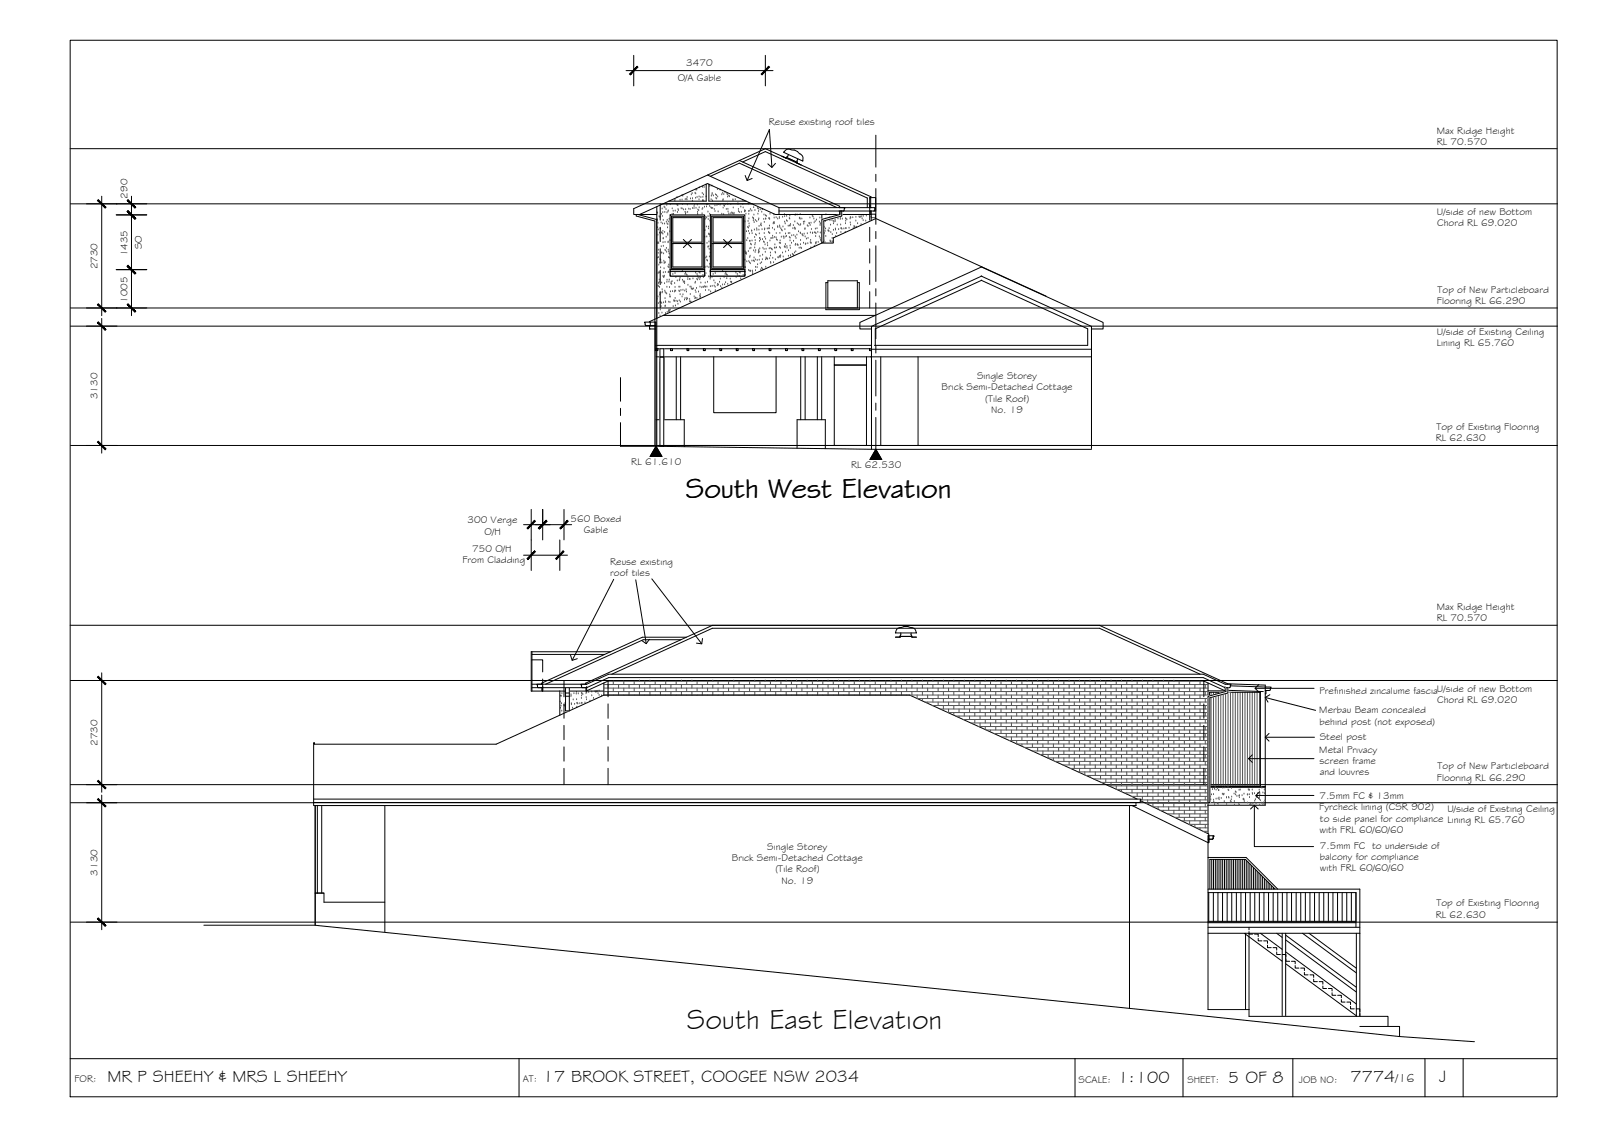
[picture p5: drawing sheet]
<svg xmlns="http://www.w3.org/2000/svg" width="420mm" height="297mm" viewBox="0 0 420 297" stroke-linecap="round" stroke-linejoin="round" font-family="sans-serif">
<defs><g id="words">
<g font-size="7.5">
<text x="179.8" y="130.5">South West Elevation</text>
<text x="180.1" y="269.8">South East Elevation</text>
</g>
<g font-size="4.5">
<text x="28.2" y="283.6">MR P SHEEHY &amp; MRS L SHEEHY</text>
<text x="142.4" y="283.6">17 BROOK STREET, COOGEE NSW 2034</text>
<text x="293.1" y="283.9">1:100</text>
<text x="322.1" y="283.8">5 OF 8</text>
<text x="354.2" y="283.8">7774</text>
<text x="377.5" y="283.7">J</text>
</g>
<text font-size="3.2" x="366" y="283.8">/16</text>
<g font-size="2.6">
<text x="180" y="17.4">3470</text>
<text x="177.7" y="21.3">O/A Gable</text>
<text x="201.7" y="32.8">Reuse existing roof tiles</text>
<text x="376.9" y="35">Max Ridge Height</text>
<text x="376.8" y="37.9">RL 70.570</text>
<text x="33.4" y="52.1" transform="rotate(-90 33.4 52.1)">290</text>
<text x="376.8" y="56.3">U/side of new Bottom</text>
<text x="376.9" y="59.3">Chord RL 69.020</text>
<text x="37.2" y="65.4" transform="rotate(-90 37.2 65.4)">SO</text>
<text x="25.5" y="70.6" transform="rotate(-90 25.5 70.6)">2730</text>
<text x="33.4" y="67.2" transform="rotate(-90 33.4 67.2)">1435</text>
<text x="377" y="76.7">Top of New Particleboard</text>
<text x="33.4" y="79.5" transform="rotate(-90 33.4 79.5)">1005</text>
<text x="376.8" y="79.7">Flooring RL 66.290</text>
<text x="376.8" y="87.9">U/side of Existing Ceiling</text>
<text x="376.8" y="90.8">Lining RL 65.760</text>
<text x="256.3" y="99.4">Single Storey</text>
<text x="25.6" y="104.6" transform="rotate(-90 25.6 104.6)">3130</text>
<text x="247" y="102.4">Brick Semi-Detached Cottage</text>
<text x="258.4" y="105.3">(Tile Roof)</text>
<text x="260" y="108.2">No. 19</text>
<text x="376.8" y="112.7">Top of Existing Flooring</text>
<text x="376.5" y="115.6">RL 62.630</text>
<text x="165.6" y="121.8">RL 61.610</text>
<text x="223.2" y="122.6">RL 62.530</text>
<text x="122.6" y="137.2">300 Verge</text>
<text x="149.7" y="136.9">560 Boxed</text>
<text x="127.1" y="140.1">O/H</text>
<text x="153.1" y="139.9">Gable</text>
<text x="121.3" y="147.5">From Cladding</text>
<text x="123.9" y="144.6">750 O/H</text>
<text x="160" y="148">Reuse existing</text>
<text x="160.1" y="151">roof tiles</text>
<text x="376.9" y="159.9">Max Ridge Height</text>
<text x="376.8" y="162.9">RL 70.570</text>
<text x="346" y="182.1">Prefinished zincalume fascia</text>
<text x="376.8" y="181.3">U/side of new Bottom</text>
<text x="376.9" y="184.2">Chord RL 69.020</text>
<text x="346" y="187">Merbau Beam concealed</text>
<text x="346" y="190">behind post (not exposed)</text>
<text x="25.5" y="195.6" transform="rotate(-90 25.5 195.6)">2730</text>
<text x="346" y="197.4">Metal Privacy</text>
<text x="346.1" y="194">Steel post</text>
<text x="346.1" y="200.3">screen frame</text>
<text x="346.1" y="203.2">and louvres</text>
<text x="377" y="201.7">Top of New Particleboard</text>
<text x="346" y="209.5">7.5mm FC &amp; 13mm</text>
<text x="376.8" y="204.6">Flooring RL 66.290</text>
<text x="346" y="212.5">Fyrcheck lining (CSR 902)</text>
<text x="346.2" y="215.4">to side panel for compliance Lining RL 65.760</text>
<text x="379.6" y="212.8">U/side of Existing Ceiling</text>
<text x="346.1" y="218.3">with FRL 60/60/60</text>
<text x="191.9" y="225.8">Brick Semi-Detached Cottage</text>
<text x="201.2" y="222.8">Single Storey</text>
<text x="346.1" y="225.4">balcony for compliance</text>
<text x="346.1" y="222.5">7.5mm FC to underside of</text>
<text x="25.6" y="229.6" transform="rotate(-90 25.6 229.6)">3130</text>
<text x="203.4" y="228.7">(Tile Roof)</text>
<text x="204.9" y="231.6">No. 19</text>
<text x="346.2" y="228.4">with FRL 60/60/60</text>
<text x="376.8" y="237.7">Top of Existing Flooring</text>
<text x="376.5" y="240.6">RL 62.630</text>
<text x="19.5" y="283.7">FOR:</text>
<text x="137.1" y="283.6">AT:</text>
<text x="282.9" y="283.9">SCALE:</text>
<text x="311.4" y="283.9">SHEET:</text>
<text x="340.6" y="283.9">JOB NO:</text>
</g>
</g></defs>
<!-- layer: MASK -->
<g fill="#fff" stroke="#fff" stroke-width=".26">
<path d="M207.2 39.2l.3 .1z"/>
<path d="M206.4 41.2l2.7 1.2z"/>
<path d="M236 164.5h.3z"/>
<path d="M166.9 56.2h.5zM166.9 56.3l.5-.1z"/>
<path d="M166.9 56.3h.5l-.5 .3zM166.9 56.6h1.9l-1.4-.3z"/>
<path d="M166.9 56.6h1.9l1.5 1zM168.8 56.6l1.5 1h2z"/>
<path d="M170.3 57.6h2l-.5 .3zM171.8 57.9h.5v-.3z"/>
<path d="M171.8 57.9h.5l-.5 58.9zM172.3 57.9l-.5 58.9h.5z"/>
<path d="M208.3 39.3l1.1 .7zM208 39.4l.3-.1 1.1 .7z"/>
<path d="M208 39.4l1.6 .8zM207.7 39.3l1.9 .9z"/>
<path d="M207.7 39.3l2.2 1.1zM207.4 39.3l2.5 1.1z"/>
<path d="M207.4 39.3l2.5 1.1zM207.4 39.3l2.4 1z"/>
<path d="M209.9 40.4l.1 .1zM209.8 40.3l.2 .2z"/>
<path d="M207.5 39.3l2.3 1zM207.5 39.3l2.3 1z"/>
<path d="M207.2 39.2l.3 .1zM207.2 39.2l.3 .1z"/>
<path d="M209.8 40.3l.3 .2zM209.7 40.3l.4 .2z"/>
<path d="M207.5 39.3l2.3 1zM207.5 39.3l2.2 1z"/>
<path d="M207.2 39.2l.3 .1zM207.1 39.2l.4 .1z"/>
<path d="M209.7 40.3l.5 .3zM209.6 40.3l.6 .3z"/>
<path d="M207.5 39.3l2.2 1zM207.5 39.3l2.1 1z"/>
<path d="M207.1 39.2l.5 .2zM207 39.1l.6 .3z"/>
<path d="M209.6 40.3l.6 .3zM209.6 40.3l.6 .3z"/>
<path d="M209.6 40.3l.6 .3zM209.5 40.3l.7 .3z"/>
<path d="M207.6 39.4l2 .9zM207.6 39.4l1.9 .9z"/>
<path d="M207 39.1l.7 .3zM207 39.1l.7 .3z"/>
<path d="M209.5 40.3l.8 .4zM209.4 40.3l.9 .4z"/>
<path d="M207.7 39.4l1.8 .9zM207.7 39.4l1.7 .9z"/>
<path d="M207 39.1l.7 .5zM206.8 39.1l.9 .5z"/>
<path d="M206.8 39.1l1 .5zM206.7 39.1l1.1 .5z"/>
<path d="M209.4 40.3l1 .5zM209.3 40.3l1.1 .5z"/>
<path d="M207.7 39.6l1.7 .7zM207.7 39.6l1.6 .7z"/>
<path d="M206.7 39.1l1.1 .5zM206.7 39.1l1.1 .5z"/>
<path d="M209.3 40.3l1.1 .6zM209.2 40.3l1.2 .6z"/>
<path d="M207.8 39.6l1.5 .7zM207.8 39.6l1.4 .7z"/>
<path d="M206.7 39.1l1.1 .6zM206.6 39.1l1.2 .6z"/>
<path d="M206.6 39.1l1.2 .6zM206.5 39.2l1.3 .5z"/>
<path d="M209.2 40.3l1.3 .7zM209.2 40.4l1.3 .6z"/>
<path d="M207.8 39.7l1.4 .6zM207.8 39.7l1.4 .7z"/>
<path d="M206.5 39.2l1.3 .5zM206.5 39.2l1.3 .5z"/>
<path d="M209.2 40.4l1.3 .6zM209.1 40.4l1.4 .6z"/>
<path d="M207.8 39.7l1.4 .7zM207.8 39.7l1.3 .7z"/>
<path d="M206.5 39.2l1.4 .6zM206.4 39.2l1.5 .6z"/>
<path d="M209.1 40.4l1.5 .8zM209 40.4l1.6 .8z"/>
<path d="M207.9 39.8l1.2 .6zM207.9 39.8l1.1 .6z"/>
<path d="M206.4 39.2l1.5 .8zM206.3 39.2l1.6 .8z"/>
<path d="M209 40.4l1.6 .8zM209 40.4l1.6 .8z"/>
<path d="M209 40.4l1.6 .8zM208.9 40.5l1.7 .7z"/>
<path d="M207.9 40l1.1 .4zM207.9 40l1 .5z"/>
<path d="M206.3 39.2l1.6 .8zM206.3 39.2l1.6 .8z"/>
<path d="M208.9 40.5l1.7 .9v-.2zM208.8 40.6l.1-.1 1.7 .9z"/>
<path d="M207.9 40l.9 .6 .1-.1zM207.9 40l.9 .6z"/>
<path d="M206.3 39.2l1.6 .9zM206.1 39.3l.2-.1 1.6 .9z"/>
<path d="M206.1 39.3l4.5 2.1zM206.1 39.3l4.5 2.1zM206.1 39.3l4.5 2.1zM206.1 39.3l4.5 2.1z"/>
<path d="M206.1 39.3l4.5 2.3v-.2zM205.9 39.5l.2-.2 4.5 2.3zM205.9 39.5l4.7 2.1zM205.9 39.5l4.7 2.1z"/>
<path d="M205.9 39.5l4.7 2.3v-.2zM205.9 39.5l4.7 2.3-4.8-2.1zM205.8 39.7l4.8 2.1zM205.8 39.7l4.8 2.1z"/>
<path d="M205.8 39.7l4.7 2.4 .1-.3zM205.8 39.7l4.7 2.4-4.8-2.3z"/>
<path d="M205.7 39.8l4.9 2.3zM205.6 39.8l5 2.3z"/>
<path d="M205.6 39.8l5 2.3zM205.6 39.8l4.9 2.4z"/>
<path d="M206.8 40.5l2.3 1.5 .2-.4zM206.8 40.5l2.3 1.5-2.5-1.1z"/>
<path d="M206.6 40.9l2.5 1.1zM206.6 40.9l2.5 1.2z"/>
<path d="M206.6 41l2.5 1.1zM206.6 41l2.5 1.1z"/>
<path d="M206.6 41l2.5 1.1zM206.6 41l2.4 1.1z"/>
<path d="M206.6 41l2.4 1.2zM206.6 41l2.4 1.2z"/>
<path d="M206.6 41l2.4 1.2zM206.6 41l2.4 1.2z"/>
<path d="M206.5 41.1l2.5 1.1zM206.5 41.1l2.5 1.1z"/>
<path d="M206.5 41.1l2.5 1.2zM206.4 41.1l2.6 1.2z"/>
<path d="M206.4 41.1l2.6 1.2zM206.4 41.1l2.6 1.2z"/>
<path d="M206.4 41.1l2.7 1.3zM206.4 41.2l2.7 1.2zM206.4 41.2l2.7 1.2z"/>
<path d="M206.4 41.2l2.7 1.3zM206.3 41.2l2.8 1.3z"/>
<path d="M206.3 41.2l2.8 1.4zM206.3 41.2l2.8 1.4z"/>
<path d="M206.3 41.3l2.7 1.4 .1-.1zM206.3 41.3l2.7 1.4-2.8-1.2z"/>
<path d="M173.1 91.4l1 25.6v-25.6zM173.1 91.4l1 25.6h-1z"/>
<path d="M220.3 55.3l.5 1v-1zM220.3 55.3l.5 1h-.5z"/>
<path d="M220.3 56.3l.5 .3v-.3zM218.8 56.6l1.5-.3 .5 .3z"/>
<path d="M217.5 57.5l3.3-.9h-2zM215.5 57.5l3.3-.9-1.3 .9z"/>
<path d="M215.5 57.5l.6 .4 1.4-.4zM215.5 57.5l.6 .4h-.6z"/>
<path d="M215.5 57.9l.6 5.6v-5.6zM215.5 57.9l.6 5.6h-.6z"/>
<path d="M237.1 164.2l1.3 .2zM236.8 164.4l.3-.2 1.3 .2z"/>
<path d="M236.8 164.4l1.9 .1zM236.5 164.5h2.2z"/>
<path d="M236.5 164.5h2.5zM236.2 164.5h2.8z"/>
<path d="M236.2 164.5h2.8zM236.2 164.5h2.7z"/>
<path d="M239 164.5h.2zM238.9 164.5h.3z"/>
<path d="M236.3 164.5h2.6zM236.3 164.5h2.6z"/>
<path d="M236 164.5h.3zM236 164.5h.3z"/>
<path d="M238.9 164.5l.3 .1zM238.8 164.6h.4z"/>
<path d="M236.3 164.5h2.6zM236.3 164.5l2.5 .1z"/>
<path d="M236 164.5l.4 .1zM236 164.5l.4 .1z"/>
<path d="M238.8 164.6h.6zM238.7 164.6h.7z"/>
<path d="M236.4 164.6h2.4zM236.4 164.6h2.3z"/>
<path d="M236 164.6h.5zM235.8 164.6h.7z"/>
<path d="M238.7 164.6h.7zM238.7 164.6h.7z"/>
<path d="M238.7 164.6h.7zM238.7 164.6h.7z"/>
<path d="M236.5 164.6h2.2zM236.5 164.6h2.1z"/>
<path d="M235.8 164.6h.8zM235.8 164.6h.8z"/>
<path d="M238.6 164.6l1 .1zM238.5 164.7h1.1z"/>
<path d="M236.6 164.6h2zM236.6 164.6l1.9 .1z"/>
<path d="M235.8 164.6l.9 .1zM235.6 164.7h1.1z"/>
<path d="M235.6 164.7h1.1zM235.6 164.7h1.1z"/>
<path d="M238.5 164.7h1.1zM238.5 164.7h1.1z"/>
<path d="M236.7 164.7h1.8zM236.7 164.7h1.8z"/>
<path d="M235.6 164.7h1.1zM235.6 164.7h1.1z"/>
<path d="M238.5 164.7l1.2 .1zM238.4 164.8h1.3z"/>
<path d="M236.7 164.7h1.8zM236.7 164.7l1.7 .1z"/>
<path d="M235.6 164.7l1.2 .1zM235.5 164.8h1.3z"/>
<path d="M235.5 164.8h1.4zM235.4 164.8h1.5z"/>
<path d="M238.4 164.8h1.4zM238.4 164.8h1.4z"/>
<path d="M236.8 164.8h1.6zM236.8 164.8h1.5z"/>
<path d="M235.4 164.8h1.5zM235.4 164.8h1.5z"/>
<path d="M238.3 164.8l1.5 .1zM238.3 164.8l1.5 .1z"/>
<path d="M236.9 164.8h1.4zM236.9 164.8l1.4 .1z"/>
<path d="M235.4 164.8l1.5 .1zM235.4 164.8l1.5 .1z"/>
<path d="M238.3 164.9l1.7 .1zM238.3 164.9l1.7 .1z"/>
<path d="M236.9 164.9h1.4zM236.9 164.9l1.3 .1z"/>
<path d="M235.4 164.9l1.6 .1zM235.4 164.9l1.6 .1h-1.7z"/>
<path d="M238.2 165h1.8zM238.2 165h1.8z"/>
<path d="M238.2 165h1.8zM238.2 165h1.8z"/>
<path d="M237 165h1.2zM237 165h1.2z"/>
<path d="M235.3 165h1.7zM235.3 165h1.7z"/>
<path d="M238.2 165l1.9 .1-.1-.1zM238.2 165l1.9 .1h-2z"/>
<path d="M237 165l1.1 .1 .1-.1zM237 165l1.1 .1h-1z"/>
<path d="M235.2 165l1.9 .1-.1-.1zM235.2 165l1.9 .1h-2z"/>
<path d="M235.1 165.1h5zM235.1 165.1h5zM235.1 165.1h5zM235.1 165.1h5z"/>
<path d="M235.1 165.1l5.1 .2-.1-.2zM235.1 165.1l5.1 .2h-5.2zM235 165.3h5.2zM235 165.3h5.2z"/>
<path d="M235 165.3l5.2 .3v-.3zM235 165.3l5.2 .3h-5.2zM235 165.6h5.2zM235 165.6h5.2z"/>
<path d="M235 165.6l5.2 .2v-.2zM235 165.6l5.2 .2h-5.2z"/>
<path d="M235 165.8h5.4zM234.9 165.8h5.5z"/>
<path d="M234.9 165.8l5.5 .1zM234.9 165.8l5.5 .1z"/>
<path d="M236.2 165.9l2.8 .4v-.4zM236.2 165.9l2.8 .4h-2.8z"/>
<path d="M236.2 166.3l2.8 .1zM236.2 166.3l2.8 .1z"/>
<path d="M236.2 166.4h2.8zM236.2 166.4h2.8z"/>
<path d="M236.2 166.4l2.8 .1zM236.2 166.4l2.8 .1z"/>
<path d="M236.2 166.5h2.8zM236.2 166.5h2.8z"/>
<path d="M236.2 166.5l2.8 .1zM236.2 166.5l2.8 .1z"/>
<path d="M236.2 166.6h2.8zM236.2 166.6h2.8z"/>
<path d="M236.2 166.6h2.8zM236.2 166.6h2.8zM236.2 166.6h2.8zM236.2 166.6h2.8z"/>
<path d="M236.2 166.6l2.9 .1zM236.2 166.6l2.9 .1zM236.1 166.7h3zM236.1 166.7h3z"/>
<path d="M236.1 166.7h3zM236.1 166.7h3z"/>
<path d="M236.1 166.7l3 .1zM236.1 166.7l3 .1z"/>
<path d="M236.1 166.8l3 .2v-.2zM236.1 166.8l3 .2h-3z"/>
<path d="M148.3 180.3l1 6.1v-6.1zM148.3 180.3l1 6.1h-1z"/>
<path d="M321.5 180.3l.5 1v-1zM321.5 180.3l.5 1h-.5z"/>
<path d="M321.5 181.3l.5 .4v-.4zM320.1 181.7l1.4-.4 .5 .4z"/>
<path d="M318.8 182.6l3.2-.9h-1.9zM316.8 182.6l3.3-.9-1.3 .9z"/>
<path d="M316.8 182.6l.5 .3 1.5-.3zM316.8 182.6l.5 .3h-.5z"/>
<path d="M316.8 182.9l.5 27.6v-27.6zM316.8 182.9l.5 27.6h-.5z"/>
</g>
<!-- layer: SERVICES -->
<path d="M166.9 56.2v.4l4.9 1.3v58.9h.5v-59.2l-4.9-1.3M167.4 56.2v.1M220.3 55.3v1l-4.8 1.2v6h.6v-5.6l4.7-1.3v-1.3M173.1 91.4v25.6h1v-25.6M173.1 93.5h1M173.1 93.7h1M148.3 180.3v6.1h1v-6.1M148.3 181.7h1M148.3 182.5h1M321.5 180.3v1l-4.7 1.3v27.9h.5v-27.6l4.7-1.2v-1.4" fill="none" stroke="#000" stroke-width=".26"/>
<!-- layer: NEWWORK -->
<g fill="none" stroke="#000" stroke-width=".26">
<path d="M209.2 39.7l.6 .7M209.2 39.7l-1.2-.4a1.76 1.76 0 0 0-2.2 .3l-.3 .3 5 2.3v-.1M166.9 56.2h.5M167.8 56.2l17.8-8.1 17.8 8.1h25.1M172.3 54.2v29.3M173.9 53.4h23.4M175.8 56.3h9v14.4h-9zM185.2 48.3v4.4h-9.8M185.6 45.9l18.7 8.5v1.8M185.9 48.3v4.4h9.8M186.3 46.2l7.6-3.4 25.6 11.6M186.3 56.3h9.1v14.4h-9.1z"/>
<path d="M193.9 42.1l26.3 12-.1 .3M194.8 42.5l5.9-2.8 26.8 12.2v2.5M204.3 54.4h24.3M206.3 41.3l2.8 1.3M206.3 41.3l-.1 .2M206.6 40.9l-.4 .6-1.1-.5 1.1 .5 .1-.2 2.8 1.3-.1 .1 1.1 .5-1.1-.5 .3-1.1M206.8 40.5l-.2 .5M209.8 40.4a1.24 1.24 0 0 1 .7 1.6M215.5 56.2v7.5h3.1v-1.3M220.3 55.3v.9h-.2M220.3 54.4l1.3 .1-.2 .6M221.4 55.1l-.2 .2"/>
<path d="M228.1 54.3v-2.5h1.5l.1 3.5h-25.4M228.3 55.3v.9h-.2M228.3 54.4l1.3 .1-.4 .8M228.4 54.4v-2.8l-27.7-12.6-34.5 15.7v1.5h6.1M228.5 56.1h1.1v1.2M228.5 55.3v2.5M175.8 70.7h9v1.7h-9zM175.8 71.2h9M186.3 70.7h9.1v1.7h-9.1zM186.3 71.2h9.1M173.1 91.4h1M139.5 179.4h14.4l5.7-2.6h156l5.7 2.6h1.5l-.3 .9"/>
<path d="M139.5 171.6h19.1M139.5 170.9v10.3M142.3 180v.9M153.9 180v.9M158.4 179.1v3.1M160.1 170.9h-20.8v10.3M160.5 176.8l26.3-12.1h101.6l26.4 12.1M178.6 167.7h-9.9l-25.6 11.7M180 167.1h-11.5l-26.5 12 .1 .3h-1.3l.4 .9M235 165.8l-.1 .1h5.5l-.2-.1M236.1 166.8h3M236.1 166.9v.1"/>
<path d="M236.2 165.9v.5M238.1 164.2l.3 .2a1.8 1.8 0 0 1 1.8 1.1v.3M238.1 164.2l-1.3 .2a1.8 1.8 0 0 0-1.8 1.1l-.1 .3M239 165.9l.1 1.1h1.3h-1.3v-.2h-3v.2h-1.2h1.2l.1-.6M316.8 179.1v39.5M321.3 180v.9M322 179.3l-33.6-15.4h-101.6l-33.2 15.2 .1 .3h-1.3l.3 .9M322 179.3l9.8 .3v31.5h-15.1M322 179.3l-.1 .1M322.7 179.8l10.7 .4-.2 .2-.1 .6h-1.3M139.3 181.2h19.1M139.5 180.3h14.4l5.7-2.7h156l5.7 2.7h1.2"/>
<path d="M142.1 180.3v.9h.2M146.8 181.1v6.4M153.7 180.3v.9h.2M153.9 181.1l5.6-2.5h156.2l5.6 2.5h-4.5M321.5 180.3v.9h-.2M321.5 181l9.8 .3M330.6 181.5h-13.4v24.3h13.4M330.6 181.3v25.1M332 181v.9h-.2M316.7 206.2h15.1M316.8 206.4h15"/>
</g>
<!-- layer: BORDER -->
<path d="M18.4 10.6h390v276.9h-390zM18.4 277.6h390M136.1 277.6v9.9M281.9 277.6v9.9M310.3 277.6v9.9M339.1 277.6v9.9M373.7 277.6v9.9M383.7 277.6v9.9" fill="none" stroke="#000" stroke-width=".26"/>
<!-- layer: EXISTING -->
<g fill="none" stroke="#000" stroke-width=".26">
<path d="M215.5 63.7l-45.1 20.7M218.6 62.4l11.1-5.1 44.6 20.3M257.3 69.9l32 14.6v1.7h-3M257.3 73.5l28 12.7v4.3h-56M257.3 72.4l29 13.2v32M257.5 69.9l-32 14.6v1.7h3.1M257.5 72.4l-28.9 13.2v32.2M257.5 73.5l-27.9 12.7v4.3M169.2 85.1l.2 .2M169.4 85.4h2.5M170.4 85.4v.8h1.5M170.5 84.4l-1.5 .1 .2 .6"/>
<path d="M170.5 84.4h1.5v33.2M170.5 84.4v1M171.9 84.4v7.5h.1M172 91.4h.6v.5h-.6zM172 91.4h56.1M172 90.5h56.6M172 93.5h56.6M173 93.5v16.5M174 82.7h55.6M174.2 93.5v16.5M175.9 91.4h.5v.5h-.5zM177.4 93.5v16.5"/>
<path d="M178.5 93.5v16.5M180.2 91.4h.5v.5h-.5zM184.5 91.4h.5v.5h-.5zM187.2 93.5v14.7h16.3v-14.7M188.8 91.4h.5v.5h-.5zM193.1 91.4h.5v.5h-.5zM197.4 91.4h.5v.5h-.5zM201.7 91.4h.5v.5h-.5zM206 91.4h.5v.5h-.5zM210 93.5v16.5M210.3 91.4h.5v.5h-.5zM211.2 93.5v16.5"/>
<path d="M214.4 93.5v16.5M214.6 91.4h.5v.5h-.5zM215.5 93.5v16.5M218.8 93.5v2.2h8.5v-2.2M218.8 95.7h8.5v21.1h-8.5zM218.9 91.4h.5v.5h-.5zM223.3 91.4h.5v.5h-.5zM228.1 91.4h.5v.5h-.5zM228.4 91.6h57.9M228.4 93.5h57.9M231 93.5v23.3M240.8 93.5v23.3"/>
<path d="M172 110h7.5v7.1M209 117.5v-7.5h7.5v7.6M82.3 209.5l217 .1-.4 .8h-216.6M82.7 211.2v31.4M83.2 211.2v22.9M84.4 211.2v22.9M100.9 211.2v33.1M296.9 211.2l19.9 9.7M297.7 211.2h.2h-1.7v53.2M298.2 209.5l-59.6-27.3h-80.2l-28.3 12.9h-47.6v-.4h-.2v16.5h215.6v-.8M299.1 209.9l17.9 8.8v2.2h-.2v43.8h10.8M316.8 219.1h1.5l-.1 .7v-.4l.2-.2h-.3"/>
<path d="M316.8 219.1h.2v1.8h-.2zM317 219.1v.9h1h-1.2M318.2 219.8l-.2 .2M85 234.1h-2.3h2.3v2.4h15.9M316.8 224.8h10l8.3 8.3M316.8 233.1h39.8v33.4M316.8 234h38.8v9.1M317 220v.9M317 234v7.5M317.3 233.1v-7.8h9.3l7.8 7.8M317.8 225.3v7.8M318.2 234v7.5"/>
<path d="M318.3 225.3v7.8M318.8 225.3v7.8M319.2 225.3v7.8M319.4 234v7.5M319.7 225.3v7.8M320.2 225.3v7.8M320.6 234v7.5M320.7 225.3v7.8M321.1 225.3v7.8M321.6 225.3v7.8M321.8 234v7.5M322.1 225.3v7.8"/>
<path d="M322.6 225.3v7.8M323.1 225.3v7.8M323.1 234v7.5M323.5 225.3v7.8M324 225.3v7.8M324.3 234v7.5M324.5 225.3v7.8M325 225.3v7.8M325.4 225.3v7.8M325.5 234v7.5M325.9 225.3v7.8M326.4 225.3v7.8"/>
<path d="M326.7 234v7.5M326.9 225.5v7.6M327.3 226v7.1M327.8 226.5v6.6M327.9 234v7.5M328.3 227v6.1M328.8 227.4v5.7M329.1 234v7.5M329.2 227.9v5.2M329.7 228.4v4.7M330.2 228.9v4.2M330.3 234v7.5"/>
<path d="M330.7 229.4v3.7M331.1 229.8v3.3M331.5 234v7.5M331.6 230.3v2.8M332.1 230.8v2.3M332.6 231.3v1.8M332.7 234v7.5M333 231.7v1.4M333.5 232.2v.9M333.9 234v7.5M334 232.7v.4M335.1 234v7.5"/>
<path d="M336.3 234v7.5M337.5 234v7.5M338.7 234v7.5M339.9 234v7.5M341.2 234v7.5M342.4 234v7.5M343.6 234v7.5M344.8 234v7.5M346 234v7.5M347.2 234v7.5M348.4 234v7.5M349.6 234v7.5"/>
<path d="M350.8 234v7.5M352 234v7.5M353.2 234v7.5M354.4 234v7.5M316.8 243.1h39.8M316.8 241.9h38.8M316.8 241.5h38.8M316.8 244.7h39.8M326.4 244.7l9.9 7.3M326.7 244.7v20M327.6 244.2v.7h1M327.6 244.7v21.8h36.4v2.6"/>
<path d="M327.6 243.1v.7M329 244.9h1v.6M330 246v.7h1M330.6 244.7l5.7 4.2M331.4 246.7h1v.6M332.4 247.8v.6h1M333.9 248.4h.9v.7M334.8 244.7l1.5 1.1M334.8 249.6v.6h1M336.3 250.2h1v.7M336.3 244.7v21.6M337.2 244.7v21.6"/>
<path d="M337.2 249.5l18.5 13.7M337.2 252.7l18.5 13.6M337.2 245.2l18.5 13.6M337.2 246.4l18.5 13.7M337.3 251.4v.6h1M338.7 252h1v.7M339.7 253.1v.7h1M341.1 253.8h1v.7M341.6 244.7l14.1 10.4M342.1 254.9v.7h1M343.3 244.7l12.4 9.1M343.6 255.6h.9v.6"/>
<path d="M344.5 256.7v.7h1M346 257.4h.9v.6M346.9 258.5v.7h1M348.4 259.2h1v.6M355.7 244.7v21.8M349.4 260.3v.6h1M350.8 260.9h1v.7M351.8 262.1v.6h1M353.2 262.7h1v.7M354.2 263.8v.7h1M355.7 264.5h.9v.7M356.6 269.1h10.5v2.7"/>
</g>
<!-- layer: CEILING-FLOOR LINES -->
<path d="M18.4 39h390M18.5 53.4h390M18.5 85.5h390M18.5 80.7h390M18.5 116.8h390M18.4 163.9h390M18.5 178.4h390M18.5 210.5h390M18.5 205.7h390M18.5 241.8h390" fill="none" stroke="#000" stroke-width=".26"/>
<!-- layer: DIMENSION -->
<g fill="none" stroke="#000" stroke-width=".26">
<path d="M164.2 18.5h38.5M166.2 14.5v8M200.7 14.5v8M22.7 53.4h15.8M26.7 51.4v31.4M30.5 56.3h8M34.5 51.4v31.4M30.5 70.7h8M22.7 85.5h8M22.7 80.7h15.8M26.7 83.5v35.3M22.7 116.8h8"/>
<path d="M137.3 137.6h12.6M139.3 133.6v16M142.3 133.6v8M147.9 133.6v8M137.3 145.6h11.5M146.8 141.6v8M22.7 178.4h8M26.7 176.4v31.3M22.7 210.5h8M22.7 205.7h8M26.7 208.5v35.2M22.7 241.8h8"/>
</g>
<!-- layer: 0 -->
<g fill="#000" stroke="#000" stroke-width=".26">
<path d="M167.1 17.4l-1.8 2.2 2-2zM167.1 17.4l-1.8 2.2-.2-.2z"/>
<path d="M201.6 17.4l-2 2 .2 .2zM201.6 17.4l.2 .2-2 2z"/>
<path d="M25.6 52.5l2 2.1 .2-.3zM25.6 52.5l.2-.2 2 2z"/>
<path d="M33.4 55.4l2.2 1.8-2-2zM33.4 55.4l2.2 1.8-.2 .3z"/>
<path d="M33.4 52.5l2 2.1 .2-.3zM33.4 52.5l.2-.2 2 2z"/>
<path d="M33.4 55.4l2 2.1 .2-.3zM33.4 55.4l.2-.2 2 2z"/>
<path d="M25.8 79.6l-.2 .3 2.2 1.7zM25.6 79.9l2.2 1.7-.2 .2z"/>
<path d="M33.4 69.8l2.2 1.8-2-2zM33.4 69.8l2.2 1.8-.2 .2z"/>
<path d="M33.6 79.6l-.2 .3 2.2 1.7zM33.4 79.9l2.2 1.7-.2 .2z"/>
<path d="M33.4 69.8l2 2 .2-.2zM33.4 69.8l.2-.2 2 2z"/>
<path d="M25.6 84.6l2 2 .2-.2zM25.6 84.6l.2-.2 2 2z"/>
<path d="M25.8 115.7l-.2 .2 2.2 1.8zM25.6 115.9l2.2 1.8-.2 .2z"/>
<path d="M140.2 136.4l-1.8 2.3 2-2zM140.2 136.4l-1.8 2.3-.2-.3z"/>
<path d="M141.2 138.4l.2 .3 1.8-2.3zM143.2 136.4l.2 .3-2 2z"/>
<path d="M143.2 136.4l-1.8 2.3 2-2zM143.2 136.4l-1.8 2.3-.2-.3z"/>
<path d="M148.8 136.4l-2 2 .2 .3zM148.8 136.4l.2 .3-2 2z"/>
<path d="M140.2 144.4l-1.8 2.3 2-2.1zM140.2 144.4l-1.8 2.3-.2-.3z"/>
<path d="M147.7 144.4l-2 2 .2 .3zM147.7 144.4l.2 .2-2 2.1z"/>
<path d="M25.6 177.5l2 2 .2-.2zM25.6 177.5l.2-.2 2 2z"/>
<path d="M25.6 204.8l2.2 1.8-2-2zM25.6 204.8l2.2 1.8-.2 .2z"/>
<path d="M25.6 209.6l2 2 .2-.3zM25.6 209.6l.2-.2 2 1.9z"/>
<path d="M25.8 240.7l-.2 .2 2.2 1.7zM25.6 240.9l2.2 1.7-.2 .3z"/>
</g>
<!-- layer: BOUNDARY -->
<g fill="none" stroke="#000" stroke-width=".26">
<path d="M229.7 35.4v8.4M229.7 45.7v1.9M229.7 49.4v9.4M229.7 60.7v1.9M229.7 64.4v9.4M229.7 75.7v1.9M229.7 79.4v9.4M162.7 99v6.2M229.7 90.7v1.9M229.7 94.4v9.4M162.7 107.1v1.8M162.7 110.8v6.2"/>
<path d="M229.7 105.7v1.9M229.7 109.4v8.4"/>
</g>
<!-- layer: HATCH -->
<g fill="none" stroke="#545454" stroke-width=".26">
<path d="M172.3 57.5h.1M172.3 55.8h.1M172.4 57.8h.1M172.5 55.9h.1M172.5 59.7h.1M172.6 58.5h.1M172.9 56.8h.1M173.1 57h.1M173.4 58.4h.1M173.5 56.2h.1M173.7 54.8h.1M173.7 56.7h.1"/>
<path d="M173.8 58.7h.1M173.8 55.7h.1M174 57.8h.1M174.2 54.3h.1M174.3 58.7h.1M174.4 55.7h.1M174.4 54.5h.1M174.7 54.9h.1M174.8 58.2h.1M174.9 53.8h.1M174.9 55.8h.1M175 58.7h.1"/>
<path d="M175 57.8h.1M175.1 59.7h.1M175.2 58.9h.1M175.2 55.6h.1M175.3 55.3h.1M175.3 58.2h.1M175.5 57.5h.1M175.8 53.7h.1M176.3 56.2h.1M176.3 54.8h.1M176.6 55.4h.1M176.6 56.2h.1"/>
<path d="M177 52.7h.1M177 52.4h.1M177.1 55.3h.1M177.6 51.8h.1M177.6 53.7h.1M177.6 53.8h.1M177.7 55.7h.1M177.8 53.9h.1M177.8 54.9h.1M177.9 55.2h.1M178.4 52.5h.1M178.7 54.7h.1"/>
<path d="M178.9 52.4h.1M178.9 51.2h.1M178.9 54.8h.1M179 53.6h.1M179.1 51.4h.1M179.3 55h.1M179.7 55.6h.1M179.7 52.3h.1M179.8 56.2h.1M179.8 55h.1M179.9 55.8h.1M180 52.2h.1"/>
<path d="M180.2 52.4h.1M180.2 51.8h.1M180.3 53.7h.1M180.3 55.7h.1M180.6 54.8h.1M181 54.9h.1M181.1 52.1h.1M181.3 51.1h.1M181.5 50.8h.1M181.6 52.7h.1M181.6 52.1h.1M181.7 54.7h.1"/>
<path d="M182 54.7h.1M182 54.1h.1M182.1 53.6h.1M182.3 50.7h.1M182.4 52h.1M182.5 50.8h.1M182.5 49.8h.1M182.5 54.6h.1M182.7 49.8h.1M182.8 51.8h.1M182.9 53.7h.1M183 55.7h.1"/>
<path d="M183 56.2h.1M183.1 55h.1M183.2 55.2h.1M183.3 52.4h.1M183.4 51.6h.1M183.4 54.5h.1M183.4 49.2h.1M183.8 51.8h.1M184.1 56h.1M184.2 54.9h.1M184.2 50.7h.1M184.2 52.7h.1"/>
<path d="M184.2 49.1h.1M184.3 54.6h.1M184.3 51.7h.1M184.4 52.6h.1M184.5 51.1h.1M184.6 52.7h.1M184.7 49.1h.1M184.8 54.3h.1M185 57.5h.1M185.1 57h.1M185.2 51.6h.1M185.3 59.5h.1"/>
<path d="M185.3 54.2h.1M185.3 53.6h.1M185.3 57.1h.1M185.4 53.5h.1M185.6 53.6h.1M185.7 55.6h.1M185.7 56.8h.1M185.7 57.5h.1M185.8 59.5h.1M186.1 54.1h.1M186.1 56.2h.1M186.1 48.9h.1"/>
<path d="M186.2 57.9h.1M186.2 56.7h.1M186.4 54.5h.1M186.5 52.4h.1M186.6 51.4h.1M186.6 54.6h.1M186.7 48.8h.1M186.7 51.1h.1M186.8 50.7h.1M186.8 52.7h.1M186.9 54.6h.1M187.1 51.4h.1"/>
<path d="M187.3 54.9h.1M187.5 53.9h.1M187.5 55.4h.1M187.6 51.1h.1M187.8 52h.1M187.9 51.3h.1M187.9 52.1h.1M188 53.9h.1M188.2 49.7h.1M188.2 51.6h.1M188.3 53.6h.1M188.3 55.6h.1"/>
<path d="M188.5 53.6h.1M188.9 53.8h.1M188.9 49.8h.1M189.3 51.1h.1M189.3 56.2h.1M189.5 50.6h.1M189.6 52.6h.1M189.7 54.5h.1M189.7 52.4h.1M189.8 56.3h.1M189.8 51h.1M189.9 53.9h.1"/>
<path d="M190 54.1h.1M190.1 50.5h.1M190.2 53.6h.1M190.5 54.9h.1M190.7 50.9h.1M190.8 53.5h.1M190.8 51.7h.1M190.8 51.1h.1M190.9 53.6h.1M190.9 54.9h.1M191 55.6h.1M191.1 51.4h.1"/>
<path d="M191.2 56.1h.1M191.3 51.6h.1M191.7 53.6h.1M191.7 56h.1M191.9 55.8h.1M192.1 56h.1M192.2 52.4h.1M192.2 52.5h.1M192.3 54.5h.1M192.5 56.2h.1M192.5 55.9h.1M192.8 52.4h.1"/>
<path d="M193.4 53.5h.1M193.6 53.5h.1M193.7 54.9h.1M193.7 55.5h.1M193.9 55.7h.1M194.3 54.3h.1M194.4 55.7h.1M194.8 53.6h.1M194.8 52.6h.1M194.9 54.5h.1M195.3 55.6h.1M195.3 55.2h.1"/>
<path d="M195.4 58.2h.1M195.5 55.4h.1M195.6 56.1h.1M196.1 59.6h.1M196.2 58.1h.1M196.3 53.5h.1M196.3 59.8h.1M196.3 55.4h.1M196.4 56.2h.1M196.4 57.4h.1M196.5 58.7h.1M196.5 59.3h.1"/>
<path d="M196.6 55.4h.1M196.8 54.9h.1M197.2 55.3h.1M197.4 57.1h.1M197.6 57.9h.1M197.6 57.3h.1M197.6 57.4h.1M197.7 54.4h.1M197.7 53.7h.1M197.7 56.4h.1M197.8 58.3h.1M198 55.2h.1"/>
<path d="M198.1 57.8h.1M198.5 60h.1M198.5 58.1h.1M198.7 54.6h.1M198.8 56.1h.1M198.9 54.8h.1M198.9 57.7h.1M199 55.4h.1M199 57.4h.1M199.1 59.4h.1M199.4 55h.1M199.5 59h.1"/>
<path d="M199.6 58.7h.1M199.7 59.2h.1M199.8 55.6h.1M199.9 54.9h.1M200 54.9h.1M200.3 57.5h.1M200.4 56.4h.1M200.5 58.3h.1M200.8 57.4h.1M200.8 56.6h.1M201 56.7h.1M201.6 60h.1"/>
<path d="M201.7 57.3h.1M201.8 60h.1M201.8 59.3h.1M201.9 57.5h.1M202 56.1h.1M202.6 59.9h.1M202.8 58.7h.1M202.9 58.5h.1M203 56.4h.1M203 58.3h.1M203 57.2h.1M203.1 58.6h.1"/>
<path d="M203.6 57.1h.1M203.9 59.4h.1M204 57.4h.1M204 59.7h.1M204.4 57h.1M204.4 57.3h.1M204.5 59.2h.1M204.5 59.6h.1M204.8 60h.1M205.3 57h.1M205.3 59.5h.1M205.7 56.3h.1"/>
<path d="M205.8 58.2h.1M205.8 56.8h.1M205.9 58.7h.1M206.3 57.9h.1M206.3 56.7h.1M206.4 58.1h.1M206.7 59.3h.1M207 57.3h.1M207.1 59.2h.1M207.1 57.4h.1M207.1 56.6h.1M207.2 59.2h.1"/>
<path d="M207.3 58.9h.1M207.9 60h.1M208.1 59.1h.1M208.4 59.8h.1M208.5 58.2h.1M208.5 56.4h.1M208.5 60h.1M208.6 56.4h.1M209 56.4h.1M209.1 58.7h.1M209.5 58.9h.1M209.7 57.3h.1"/>
<path d="M209.7 57.2h.1M209.8 59.2h.1M209.9 57.5h.1M209.9 56.3h.1M210 58.9h.1M210.3 57.4h.1M210.7 58.3h.1M210.8 58.8h.1M211 58.2h.1M211.1 60h.1M211.7 59.2h.1M211.9 59.4h.1"/>
<path d="M212.2 58.6h.1M212.3 58.7h.1M212.4 57.1h.1M212.5 59.1h.1M212.7 58.5h.1M213 56.7h.1M213.2 56.9h.1M213.5 57.4h.1M213.5 58.4h.1M213.8 58.1h.1M214.1 57.7h.1M214.3 60h.1"/>
<path d="M214.9 58.2h.1M215 57.2h.1M215.1 59.1h.1M215.1 58.6h.1M215.3 58.8h.1M215.4 58.7h.1M215.4 58.2h.1M216.2 59.6h.1M216.3 58.1h.1M216.5 58.1h.1M216.6 57.4h.1M216.6 56.3h.1"/>
<path d="M217.5 59.9h.1M217.5 57.1h.1M217.7 57.9h.1M217.8 57.1h.1M217.8 59h.1M218.2 57.8h.1M218.5 58h.1M218.6 58.7h.1M218.7 58.2h.1M219 57.7h.1M219 58.1h.1M219.6 59h.1"/>
<path d="M219.8 57.4h.1M220.4 57.5h.1M220.4 57h.1M220.5 59h.1M220.6 59.9h.1M220.9 56.5h.1M220.9 57.4h.1M221.7 57.3h.1M221.7 58.6h.1M221.8 58h.1M221.9 59.9h.1M221.9 57.5h.1"/>
<path d="M222.1 57.6h.1M222.7 59.8h.1M223 57.4h.1M223 58.4h.1M223 57h.1M223.1 59h.1M223.1 57.1h.1M223.7 57.1h.1M223.8 59.9h.1M224 59.4h.1M224.1 59.6h.1M224.2 59.5h.1"/>
<path d="M224.5 57.9h.1M224.5 57h.1M224.6 59.6h.1M224.9 58.6h.1M225.3 56.9h.1M225.5 57h.1M225.8 57h.1M225.8 58.9h.1M225.9 56.8h.1M226.1 57.4h.1M226.4 56.7h.1M226.4 57.8h.1"/>
<path d="M227.1 58h.1M227.2 56.6h.1M228.4 56.9h.1M228.5 57.1h1.1M172.3 63.7h.1M172.3 78.5h.1M172.5 67.7h.1M172.5 63.8h.1M172.5 61.7h.1M172.5 63.9h.1M172.6 77.8h.1M172.6 75h.1"/>
<path d="M172.6 63.6h.1M172.6 71.7h.1M172.6 66.4h.1M172.6 60.3h.1M172.7 65.6h.1M172.7 79.6h.1M172.7 74.3h.1M172.7 67.5h.1M172.8 63.8h.1M172.8 75.2h.1M172.8 69.5h.1M172.9 71.5h.1"/>
<path d="M172.9 71.6h.1M172.9 74h.1M172.9 73.4h.1M173 61.1h.1M173 75.4h.1M173 77.3h.1M173 69h.1M173.1 79.3h.1M173.1 76.9h.1M173.1 68.1h.1M173.2 60h.1M173.3 70.2h.1"/>
<path d="M173.3 68.3h.1M173.4 79.4h.1M173.4 64.7h.1M173.4 66.3h.1M173.5 61h.1M173.5 74.2h.1M173.5 79.6h.1M173.6 68.9h.1M173.6 66.4h.1M173.6 76.8h.1M173.7 61.2h.1M173.7 76h.1"/>
<path d="M173.7 76.6h.1M173.8 60.7h.1M173.8 61.4h.1M173.9 63.6h.1M173.9 72.5h.1M173.9 62.6h.1M174 64.6h.1M174 71.5h.1M174 62.6h.1M174 66.5h.1M174 79.4h.1M174.1 72.8h.1"/>
<path d="M174.1 72.7h.1M174.1 68.5h.1M174.2 70.5h.1M174.2 69.1h.1M174.2 72.4h.1M174.3 74.4h.1M174.3 60.9h.1M174.4 76.3h.1M174.4 68.8h.1M174.4 78.3h.1M174.4 63.6h.1M174.4 68.9h.1"/>
<path d="M174.4 65.6h.1M174.5 76.7h.1M174.5 71.4h.1M174.5 79.1h.1M174.6 79.3h.1M174.6 65.8h.1M174.7 76.9h.1M174.7 62.2h.1M174.8 65.1h.1M174.8 66.1h.1M174.8 77.1h.1M174.9 74h.1"/>
<path d="M174.9 75.3h.1M174.9 73.5h.1M175.1 61.3h.1M175.1 61.7h.1M175.2 63.6h.1M175.2 70h.1M175.2 63.5h.1M175.2 71.5h.1M175.3 65.6h.1M175.3 67.6h.1M175.3 71.3h.1M175.4 66.1h.1"/>
<path d="M175.4 69.5h.1M175.4 79.2h.1M175.4 70.2h.1M175.4 73.9h.1M175.5 71.5h.1M175.5 66.6h.1M175.5 73.4h.1M175.6 75.4h.1M175.6 67.7h.1M175.6 77.3h.1M175.7 60.8h.1M175.7 79.3h.1"/>
<path d="M175.7 77.8h.1M175.7 63.1h.1M175.7 77.9h.1M175.8 70.7h9v1.7h-9zM175.8 76.5h.1M176 74.4h.1M176.1 74h.1M176.2 74.6h.1M176.3 73.8h.1M176.4 76.4h.1M176.5 72h.1M176.7 78.8h.1"/>
<path d="M176.8 79h.1M176.9 76.6h.1M176.9 74.3h.1M176.9 79h.1M177 76.3h.1M177 75.4h.1M177 71.7h.1M177.1 78.2h.1M177.2 76.3h.1M177.3 72.7h.1M177.3 79h.1M177.6 73.7h.1"/>
<path d="M177.7 79.1h.1M177.8 79.8h.1M178.1 75.3h.1M178.1 76.3h.1M178.1 78.9h.1M178.2 73.6h.1M178.3 73.3h.1M178.3 76.5h.1M178.3 75.3h.1M178.4 72.9h.1M178.4 77.3h.1M178.4 79.2h.1"/>
<path d="M178.6 76.2h.1M178.9 77.8h.1M179 71.1h.1M179 73.5h.1M179.1 76.1h.1M179.1 77.3h.1M179.2 74h.1M179.4 73.8h.1M179.5 78.7h.1M179.5 74.4h.1M179.5 74h.1M179.6 76.3h.1"/>
<path d="M179.6 71.9h.1M179.7 78.3h.1M179.8 71.6h.1M179.9 76h.1M180 72h.1M180.1 78.6h.1M180.1 76.6h.1M180.1 78.2h.1M180.2 72.2h.1M180.3 78.4h.1M180.4 73.3h.1M180.4 72.7h.1"/>
<path d="M180.4 74.8h.1M180.9 79.1h.1M180.9 78.5h.1M180.9 73.3h.1M180.9 73.2h.1M181 75.3h.1M181 77.2h.1M181.1 79.2h.1M181.2 79.2h.1M181.2 75.3h.1M181.3 75.8h.1M181.4 75.7h.1"/>
<path d="M181.6 75.9h.1M181.7 73.1h.1M181.8 75.7h.1M182.1 77.8h.1M182.3 78.3h.1M182.3 74.2h.1M182.4 76.2h.1M182.4 74h.1M182.4 78.2h.1M182.4 71.6h.1M182.5 76.7h.1M182.7 75.6h.1"/>
<path d="M182.8 73.2h.1M182.8 78.2h.1M182.8 71.9h.1M183 73.4h.1M183 72.4h.1M183.1 72.9h.1M183.2 76.6h.1M183.4 71.5h.1M183.5 73.3h.1M183.5 77.6h.1M183.6 71.6h.1M183.6 75.3h.1"/>
<path d="M183.6 72.7h.1M183.6 78.1h.1M183.6 77.2h.1M183.6 72.9h.1M183.7 77.8h.1M183.8 74.2h.1M184.1 75.4h.1M184.4 72.2h.1M184.4 75.3h.1M184.5 72.8h.1M184.6 75.4h.1M184.8 70.3h.1"/>
<path d="M184.8 62.2h.1M184.8 75.1h.1M184.9 72.3h.1M184.9 60.4h.1M184.9 70.1h.1M185 74.2h.1M185 76.2h.1M185 75.3h.1M185.1 67.6h.1M185.1 71.7h.1M185.3 67.4h.1M185.4 62.1h.1"/>
<path d="M185.4 68.3h.1M185.4 75.3h.1M185.4 63.8h.1M185.4 70h.1M185.6 74h.1M185.6 68.4h.1M185.7 64.8h.1M185.8 64.7h.1M185.8 60h.1M185.9 72.6h.1M185.9 61.5h.1M185.9 70.2h.1"/>
<path d="M185.9 61.4h.1M185.9 76.1h.1M185.9 63.4h.1M186 65.4h.1M186.1 67.3h.1M186.1 61.5h.1M186.1 69.3h.1M186.1 72.7h.1M186.2 71.2h.1M186.2 62h.1M186.3 73.2h.1M186.3 66.4h.1"/>
<path d="M186.3 69.9h.1M186.3 64.6h.1M186.3 75.2h.1M186.3 70.7h9.1v1.7h-9.1zM186.3 72.8h.1M186.4 72.5h.1M186.4 76.5h.1M186.7 72.7h.1M186.8 75.1h.1M187 72h.1M187.2 73.6h.1M187.3 75h.1"/>
<path d="M187.5 74.2h.1M187.6 75.3h.1M187.6 71.7h.1M187.6 76.2h.1M188.1 74.9h.1M188.2 74.6h.1M188.4 74.7h.1M188.7 74h.1M188.9 73.2h.1M189 75.1h.1M189.3 75.5h.1M189.5 74.7h.1"/>
<path d="M189.5 71.1h.1M189.9 72.7h.1M190 74.6h.1M190.2 71.9h.1M190.3 74.1h.1M190.3 71.6h.1M190.5 72h.1M190.6 73.1h.1M190.7 72.2h.1M190.9 74.5h.1M191.5 73.2h.1M191.6 74h.1"/>
<path d="M191.8 74.1h.1M191.9 74h.1M193 71.6h.1M193.1 72.7h.1M193.4 71.9h.1M193.5 72.4h.1M193.9 71.5h.1M194 72.5h.1M194.1 71.6h.1M194.3 73.1h.1M194.9 72.2h.1M195.4 68.2h.1"/>
<path d="M195.4 70.2h.1M195.4 71.3h.1M195.4 66.1h.1M195.5 72.2h.1M195.5 66.5h.1M195.7 66.3h.1M195.7 66.7h.1M195.8 60.7h.1M195.8 63.1h.1M195.9 68.6h.1M196.1 62.5h.1M196.3 65.9h.1"/>
<path d="M196.3 60.7h.1M196.3 70.9h.1M196.4 68.6h.1M196.5 71.1h.1M196.5 61.3h.1M196.6 68.9h.1M196.6 63.3h.1M196.6 67.5h.1M196.7 65.2h.1M196.7 63.3h.1M196.7 67.2h.1M196.8 69.1h.1"/>
<path d="M196.8 71.1h.1M196.9 71.1h.1M196.9 64h.1M196.9 65.1h.1M197 64.2h.1M197.1 60.6h.1M197.2 68.4h.1M197.2 63.2h.1M197.3 61.2h.1M197.3 71.1h.1M197.4 71.4h.1M197.4 71.9h.1"/>
<path d="M197.6 68.4h.1M197.7 65.8h.1M197.8 67.6h.1M197.8 68.6h.1M197.9 60.3h.1M197.9 62.3h.1M197.9 65h.1M198 64.2h.1M198 66.2h.1M198.1 63.1h.1M198.1 63.8h.1M198.1 68.1h.1"/>
<path d="M198.1 71h.1M198.2 70.1h.1M198.2 61.5h.1M198.2 65.7h.1M198.4 61.7h.1M198.5 60.4h.1M198.6 70.2h.1M198.6 68.3h.1M198.7 69.4h.1M198.9 66.3h.1M199 65.9h.1M199 65.6h.1"/>
<path d="M199 60.3h.1M199.1 68.2h.1M199.1 66.1h.1M199.1 61.3h.1M199.2 63.3h.1M199.2 62.5h.1M199.3 65.2h.1M199.3 62.5h.1M199.3 67.2h.1M199.4 69.1h.1M199.4 62.9h.1M199.5 70.8h.1"/>
<path d="M199.7 70.3h.1M199.7 68.9h.1M199.9 60.2h.1M199.9 70.5h.1M199.9 68.1h.1M200 62.8h.1M200 66.9h.1M200.1 70.7h.1M200.1 65.1h.1M200.3 63.4h.1M200.4 65.4h.1M200.4 61.2h.1"/>
<path d="M200.4 63.6h.1M200.5 60.3h.1M200.6 60h.1M200.6 62.2h.1M200.6 64.2h.1M200.7 66.1h.1M200.8 68.1h.1M200.8 62.7h.1M200.8 70.1h.1M200.9 65.3h.1M200.9 67.6h.1M201 67.8h.1"/>
<path d="M201.2 68h.1M201.2 60h.1M201.3 63.8h.1M201.3 67.9h.1M201.3 64.4h.1M201.6 61h.1M201.7 65.2h.1M201.7 61.1h.1M201.9 67.8h.1M201.9 61.2h.1M201.9 63.2h.1M202 65.1h.1"/>
<path d="M202.1 66.3h.1M202.1 67.1h.1M202.1 68.8h.1M202.1 69.1h.1M202.2 62.5h.1M202.3 65.3h.1M202.4 62.5h.1M202.5 65.5h.1M202.6 61.9h.1M202.7 67.7h.1M202.7 62.5h.1M202.9 68.9h.1"/>
<path d="M203.1 60.3h.1M203.1 65h.1M203.2 62.2h.1M203.2 64.2h.1M203.3 65.1h.1M203.3 66.2h.1M203.4 68.1h.1M203.4 66.3h.1M203.5 62.3h.1M203.6 61.2h.1M203.7 65h.1M203.7 62.9h.1"/>
<path d="M203.8 63h.1M204.1 67.5h.1M204.1 67.6h.1M204.4 63.8h.1M204.4 67.2h.1M204.5 64.9h.1M204.5 61.2h.1M204.6 67.5h.1M204.6 63.2h.1M204.6 67.4h.1M204.7 65.1h.1M204.7 63.8h.1"/>
<path d="M204.7 67.1h.1M204.9 62.2h.1M205 60.4h.1M205.2 60.5h.1M205.2 66.3h.1M205.4 67.4h.1M205.5 62.1h.1M205.5 68.2h.1M205.6 62.5h.1M205.7 64.8h.1M205.9 60.2h.1M205.9 64.7h.1"/>
<path d="M205.9 62.1h.1M205.9 64.9h.1M206 64.1h.1M206 61.3h.1M206 66.1h.1M206.1 68h.1M206.3 62h.1M206.4 64.6h.1M206.4 65.1h.1M206.8 61.2h.1M206.8 67.2h.1M206.8 65.7h.1"/>
<path d="M207 62.3h.1M207.1 61.2h.1M207.2 63.2h.1M207.2 64.5h.1M207.2 62.4h.1M207.3 65.1h.1M207.3 67.1h.1M207.6 63.8h.1M207.7 61.8h.1M207.8 66.7h.1M208 66.8h.1M208.1 63.3h.1"/>
<path d="M208.1 67h.1M208.2 61.7h.1M208.4 66.3h.1M208.5 60.1h.1M208.6 62.1h.1M208.6 64.3h.1M208.6 64.1h.1M208.7 66h.1M208.8 62.5h.1M209 61.6h.1M209.1 64.3h.1M209.1 64.2h.1"/>
<path d="M209.3 64.3h.1M209.4 60.8h.1M209.6 65.1h.1M209.9 61.1h.1M209.9 61.2h.1M209.9 64.1h.1M210 63h.1M210 65h.1M210.2 65.2h.1M210.4 61.5h.1M210.4 61.7h.1M210.6 61.9h.1"/>
<path d="M210.7 63.8h.1M210.9 61.4h.1M211.1 60.2h.1M211.2 62.1h.1M211.2 64.1h.1M211.3 64h.1M211.5 62.7h.1M211.7 61.3h.1M211.9 63.9h.1M211.9 62.5h.1M212.5 63.6h.1M212.5 61.1h.1"/>
<path d="M212.6 63h.1M212.7 65h.1M212.7 63.8h.1M212.8 60.2h.1M213.1 61.2h.1M213.1 61.1h.1M213.6 64.6h.1M213.7 61h.1M213.8 61.1h.1M213.9 60.1h.1M213.9 62h.1M213.9 63.8h.1"/>
<path d="M214 64h.1M214 61.3h.1M214.1 63.6h.1M214.5 60.9h.1M214.6 63.5h.1M214.9 62.1h.1M215.1 62.5h.1M215.1 61.1h.1M215.2 63h.1M215.4 63.4h.1M215.9 60.7h.1M215.9 63h.1"/>
<path d="M216.1 63.2h.1M216.2 61.2h.1M216.4 60.7h.1M216.4 63.6h.1M216.5 60h.1M216.6 62h.1M217.2 60.6h.1M217.4 60.7h.1M217.7 63.2h.1M217.8 63.5h.1M217.9 61h.1M217.9 63.3h.1"/>
<path d="M218.2 63.7h.1M218.3 62.5h.1M218.3 61.5h.1M218.3 63.4h.1M218.6 60.4h.1M219.1 60h.1M219.1 60.3h.1M219.2 62h.1M219.4 61.2h.1M219.9 60.2h.1M220.5 61h.1M220.8 60.1h.1"/>
<path d="M221.3 60h.1M221.7 60.9h.1M172.8 82.2h.1M173.1 82.8h.1M173.2 81.3h.1M173.4 80.4h.1M173.6 82.1h.1M174.4 80.4h.1M174.5 80.2h.1M174.5 82.2h.1M175 81.9h.1M175.4 81.7h.1"/>
<path d="M175.4 81.3h.1M175.5 81.8h.1M175.6 81.5h.1M175.8 81.3h.1M176.6 80.4h.1M177.2 80.2h.1M158.4 179.5h158.4M159.5 179.5v.9M160.9 178.6v.9M162.2 179.5v.9M163.6 178.6v.9M165 179.5v.9"/>
<path d="M166.3 178.6v.9M167.7 178.6h.1M167.7 179.5v.9M169.1 178.6v.9M170.5 178.6h.1M170.5 179.5v.9M171.8 178.6v.9M173.2 179.5v.9M174.6 178.6v.9M176 179.5v.9M177.3 178.6v.9M178.7 178.6h.1"/>
<path d="M178.7 179.5v.9M180.1 178.6v.9M181.5 178.6h.1M181.5 179.5v.9M182.8 178.6v.9M184.2 179.5v.9M185.6 178.6v.9M187 178.6h.1M187 179.5v.9M188.3 178.6v.9M189.7 179.5v.9M191.1 178.6v.9"/>
<path d="M192.5 178.6h.1M192.5 179.5v.9M193.8 178.6v.9M195.2 179.5v.9M196.6 178.6v.9M198 178.6h.1M198 179.5v.9M199.3 178.6v.9M200.7 178.6h.1M200.7 179.5v.9M202.1 178.6v.9M203.4 178.6h.1"/>
<path d="M203.4 179.5v.9M204.8 178.6v.9M206.2 178.6h.1M206.2 179.5v.9M207.6 178.6v.9M208.9 178.6h.1M208.9 179.5v.9M210.3 178.6v.9M211.7 178.6h.1M211.7 179.5v.9M213.1 178.6v.9M214.4 178.6h.1"/>
<path d="M214.4 179.5v.9M215.8 178.6v.9M217.2 178.6h.1M217.2 179.5v.9M218.6 178.6v.9M219.9 178.6h.1M219.9 179.5v.9M221.3 178.6v.9M222.7 178.6h.1M222.7 179.5v.9M224.1 178.6v.9M225.4 178.6h.1"/>
<path d="M225.4 179.5v.9M226.8 178.6v.9M228.2 178.6h.1M228.2 179.5v.9M229.6 178.6v.9M230.9 179.5v.9M232.3 178.6v.9M233.7 178.6h.1M233.7 179.5v.9M235 178.6v.9M236.4 178.6h.1M236.4 179.5v.9"/>
<path d="M237.8 178.6v.9M239.2 178.6h.1M239.2 179.5v.9M240.5 178.6v.9M241.9 178.6h.1M241.9 179.5v.9M243.3 178.6v.9M244.7 178.6h.1M244.7 179.5v.9M246 178.6v.9M247.4 178.6h.1M247.4 179.5v.9"/>
<path d="M248.8 178.6v.9M250.2 178.6h.1M250.2 179.5v.9M251.5 178.6v.9M252.9 178.6h.1M252.9 179.5v.9M254.3 178.6v.9M255.7 178.6h.1M255.7 179.5v.9M257 178.6v.9M258.4 178.6h.1M258.4 179.5v.9"/>
<path d="M259.8 178.6v.9M261.2 178.6h.1M261.2 179.5v.9M262.5 178.6v.9M263.9 178.6h.1M263.9 179.5v.9M265.3 178.6v.9M266.6 178.6h.1M266.6 179.5v.9M268 178.6v.9M269.4 178.6h.1M269.4 179.5v.9"/>
<path d="M270.8 178.6v.9M272.1 178.6h.1M272.1 179.5v.9M273.5 178.6v.9M274.9 178.6h.1M274.9 179.5v.9M276.3 178.6v.9M277.7 178.6h.1M277.7 179.5v.9M279 178.6v.9M280.4 178.6h.1M280.4 179.5v.9"/>
<path d="M281.8 178.6v.9M283.1 178.6h.1M283.1 179.5v.9M284.5 178.6v.9M285.9 178.6h.1M285.9 179.5v.9M287.3 178.6v.9M288.6 178.6h.1M288.6 179.5v.9M290 178.6v.9M291.4 178.6h.1M291.4 179.5v.9"/>
<path d="M292.8 178.6v.9M294.1 178.6h.1M294.1 179.5v.9M295.5 178.6v.9M296.9 178.6h.1M296.9 179.5v.9M298.2 178.6v.9M299.6 178.6h.1M299.6 179.5v.9M301 178.6v.9M302.4 178.6h.1M302.4 179.5v.9"/>
<path d="M303.7 178.6v.9M305.1 178.6h.1M305.1 179.5v.9M306.5 178.6v.9M307.9 178.6h.1M307.9 179.5v.9M309.3 178.6v.9M310.6 179.5v.9M312 178.6v.9M313.4 179.5v.9M314.7 178.6v.9M316.1 179.5v.9"/>
<path d="M146.9 184.1h.1M147 185.7h.1M147 182.5h.1M147.1 185.1h.1M147.2 182.5h.1M147.3 184.5h.1M147.3 186.5h.1M147.4 181.9h.1M148 185h.1M148.2 185.2h.1M148.2 184.4h.1M148.3 181.6h.1"/>
<path d="M148.4 182.3h.1M148.5 181.5h.1M148.6 183.5h.1M148.6 185.4h.1M148.9 182.3h.1M149 186h.1M149.3 182.5h.1M149.3 184.8h.1M149.3 183.1h.1M149.4 182.7h.1M149.8 182.2h.1M149.8 182.6h.1"/>
<path d="M149.8 184.5h.1M149.9 184.8h.1M150.2 185.7h.1M150.3 183.5h.1M150.5 181.9h.1M150.7 184.7h.1M151.1 182h.1M151.2 181.5h.1M151.2 183.4h.1M151.3 185.4h.1M151.3 184.4h.1M151.5 184.6h.1"/>
<path d="M151.7 181.9h.1M152.1 184.5h.1M152.5 181.8h.1M152.5 183.1h.1M152.5 182.4h.1M152.6 184.4h.1M152.7 181.9h.1M152.9 182.1h.1M153.4 184.3h.1M153.7 181.9h.1M153.7 182.9h.1M153.8 181.5h.1"/>
<path d="M153.8 183.5h.1M153.9 181.6h.1M154.4 181.5h.1M154.7 183.8h.1M155.2 182.4h.1M155.2 181.4h.1M155.7 183.1h.1M156 181.3h.1M156.2 181.5h.1M156.5 181.4h.1M156.6 181.2h.1M156.9 181.9h.1"/>
<path d="M157.1 181.2h.1M157.1 182.3h.1M157.8 182.4h.1M158.4 180.4h158.4M158.4 181.3h158.4M158.4 182.2h158.4M159.5 181.3v.9M160.9 180.4v.9M160.9 182.2h.1M162.2 181.3v.9M163.6 180.4v.9M163.6 182.2h.1"/>
<path d="M165 181.3v.9M166.3 180.4v.9M166.3 182.2h.1M167.7 181.3v.9M169.1 180.4v.9M169.1 182.2h.1M170.5 181.3v.9M171.8 180.4v.9M171.8 182.2h.1M173.2 181.3v.9M174.6 180.4v.9M174.6 182.2h.1"/>
<path d="M176 181.3v.9M177.3 180.4v.9M177.3 182.2h.1M178.7 181.3v.9M180.1 180.4v.9M180.1 182.2h.1M181.5 181.3v.9M182.8 180.4v.9M182.8 182.2h.1M184.2 181.3v.9M185.6 180.4v.9M185.6 182.2h.1"/>
<path d="M187 181.3v.9M188.3 180.4v.9M188.3 182.2h.1M189.7 181.3v.9M191.1 180.4v.9M191.1 182.2h.1M192.5 181.3v.9M193.8 180.4v.9M193.8 182.2h.1M195.2 181.3v.9M196.6 180.4v.9M196.6 182.2h.1"/>
<path d="M198 181.3v.9M199.3 180.4v.9M199.3 182.2h.1M200.7 181.3v.9M202.1 180.4v.9M202.1 182.2h.1M203.4 181.3v.9M204.8 180.4v.9M204.8 182.2h.1M206.2 181.3v.9M207.6 180.4v.9M207.6 182.2h.1"/>
<path d="M208.9 181.3v.9M210.3 180.4v.9M210.3 182.2h.1M211.7 181.3v.9M213.1 180.4v.9M213.1 182.2h.1M214.4 181.3v.9M215.8 180.4v.9M215.8 182.2h.1M217.2 181.3v.9M218.6 180.4v.9M218.6 182.2h.1"/>
<path d="M219.9 181.3v.9M221.3 180.4v.9M221.3 182.2h.1M222.7 181.3v.9M224.1 180.4v.9M224.1 182.2h.1M225.4 181.3v.9M226.8 180.4v.9M226.8 182.2h.1M228.2 181.3v.9M229.6 180.4v.9M229.6 182.2h.1"/>
<path d="M230.9 181.3v.9M232.3 180.4v.9M232.3 182.2h.1M233.7 181.3v.9M235 180.4v.9M235 182.2h.1M236.4 181.3v.9M237.8 180.4v.9M237.8 182.2h.1M239.2 181.3v.9M240.5 182.2v.9h76.3M240.5 180.4v.9"/>
<path d="M241.9 181.3v.9M241.9 183.1v.7M242.6 184.1h74.2M243.3 180.4v.9M243.3 182.2v.9M243.3 184.1v.3M244.6 185h72.2M244.7 181.3v.9M244.7 183.1v1M244.7 185h.1M246 180.4v.9M246 182.2v.9"/>
<path d="M246 184.1v.9M246.6 185.9h70.2M247.4 181.3v.9M247.4 183.1v1M247.4 185v.9M248.6 186.8h68.2M248.8 180.4v.9M248.8 182.2v.9M248.8 184.1v.9M248.8 185.9v.9M250.2 181.3v.9M250.2 183.1v1"/>
<path d="M250.2 185v.9M250.2 186.8v.7M250.6 187.7h66.2M251.5 180.4v.9M251.5 182.2v.9M251.5 184.1v.9M251.5 185.9v.9M251.5 187.7v.4M252.6 188.6h64.2M252.9 181.3v.9M252.9 183.1v1M252.9 185v.9"/>
<path d="M252.9 186.8v.9M252.9 188.6v.2M254.3 180.4v.9M254.3 182.2v.9M254.3 184.1v.9M254.3 185.9v.9M254.3 187.7v.9M254.6 189.5h62.2M255.7 181.3v.9M255.7 183.1v1M255.7 185v.9M255.7 186.8v.9"/>
<path d="M255.7 188.6v.9M256.6 190.5h60.2M257 180.4v.9M257 182.2v.9M257 184.1v.9M257 185.9v.9M257 187.7v.9M257 189.5v1M258.4 181.3v.9M258.4 183.1v1M258.4 185v.9M258.4 186.8v.9"/>
<path d="M258.4 188.6v.9M258.4 190.5v.8M258.6 191.4h58.2M259.8 180.4v.9M259.8 182.2v.9M259.8 184.1v.9M259.8 185.9v.9M259.8 187.7v.9M259.8 189.5v1M259.8 191.4v.5M260.7 192.3h56.1M261.2 181.3v.9"/>
<path d="M261.2 183.1v1M261.2 185v.9M261.2 186.8v.9M261.2 188.6v.9M261.2 190.5v.9M261.2 192.3v.2M262.5 180.4v.9M262.5 182.2v.9M262.5 184.1v.9M262.5 185.9v.9M262.5 187.7v.9M262.5 189.5v1"/>
<path d="M262.5 191.4v.9M262.6 193.2h54.2M263.9 181.3v.9M263.9 183.1v1M263.9 185v.9M263.9 186.8v.9M263.9 188.6v.9M263.9 190.5v.9M263.9 192.3v.9M264.7 194.1h52.1M265.3 180.4v.9M265.3 182.2v.9"/>
<path d="M265.3 184.1v.9M265.3 185.9v.9M265.3 187.7v.9M265.3 189.5v1M265.3 191.4v.9M265.3 193.2v.9M266.6 194.1l.1 .9h50.1M266.6 181.3v.9M266.6 183.1v1M266.6 185v.9M266.6 186.8v.9M266.6 188.6v.9"/>
<path d="M266.6 190.5v.9M266.6 192.3v.9M268 180.4v.9M268 182.2v.9M268 184.1v.9M268 185.9v.9M268 187.7v.9M268 189.5v1M268 191.4v.9M268 193.2v.9M268 195v.7M268.7 196h48.1"/>
<path d="M269.4 181.3v.9M269.4 183.1v1M269.4 185v.9M269.4 186.8v.9M269.4 188.6v.9M269.4 190.5v.9M269.4 192.3v.9M269.4 194.1v.9M269.4 196v.3M270.7 196.9h46.1M270.8 180.4v.9M270.8 182.2v.9"/>
<path d="M270.8 184.1v.9M270.8 185.9v.9M270.8 187.7v.9M270.8 189.5v1M270.8 191.4v.9M270.8 193.2v.9M270.8 195v1M270.8 196.9h.1M272.1 181.3v.9M272.1 183.1v1M272.1 185v.9M272.1 186.8v.9"/>
<path d="M272.1 188.6v.9M272.1 190.5v.9M272.1 192.3v.9M272.1 194.1v.9M272.1 196v.9M272.7 197.8h44.1M273.5 180.4v.9M273.5 182.2v.9M273.5 184.1v.9M273.5 185.9v.9M273.5 187.7v.9M273.5 189.5v1"/>
<path d="M273.5 191.4v.9M273.5 193.2v.9M273.5 195v1M273.5 196.9v.9M274.7 198.7h42.1M274.9 181.3v.9M274.9 183.1v1M274.9 185v.9M274.9 186.8v.9M274.9 188.6v.9M274.9 190.5v.9M274.9 192.3v.9"/>
<path d="M274.9 194.1v.9M274.9 196v.9M274.9 197.8v.9M276.3 180.4v.9M276.3 182.2v.9M276.3 184.1v.9M276.3 185.9v.9M276.3 187.7v.9M276.3 189.5v1M276.3 191.4v.9M276.3 193.2v.9M276.3 195v1"/>
<path d="M276.3 196.9v.9M276.3 198.7v.7M276.7 199.6h40.1M277.7 181.3v.9M277.7 183.1v1M277.7 185v.9M277.7 186.8v.9M277.7 188.6v.9M277.7 190.5v.9M277.7 192.3v.9M277.7 194.1v.9M277.7 196v.9"/>
<path d="M277.7 197.8v.9M277.7 199.6v.4M279 180.4v.9M279 182.2v.9M279 184.1v.9M279 185.9v.9M279 187.7v.9M279 189.5v1M279 191.4v.9M279 193.2v.9M279 195v1M279 196.9v.9"/>
<path d="M279 198.7v.9M280.4 181.3v.9M280.4 183.1v1M280.4 185v.9M280.4 186.8v.9M280.4 188.6v.9M280.4 190.5v.9M280.4 192.3v.9M280.4 194.1v.9M280.4 196v.9M280.4 197.8v.9M280.4 199.6v.9"/>
<path d="M281.8 180.4v.9M281.8 182.2v.9M281.8 184.1v.9M281.8 185.9v.9M281.8 187.7v.9M281.8 189.5v1M281.8 191.4v.9M281.8 193.2v.9M281.8 195v1M281.8 196.9v.9M281.8 198.7v.9M283.1 181.3v.9"/>
<path d="M283.1 183.1v1M283.1 185v.9M283.1 186.8v.9M283.1 188.6v.9M283.1 190.5v.9M283.1 192.3v.9M283.1 194.1v.9M283.1 196v.9M283.1 197.8v.9M283.1 199.6v.9M284.5 180.4v.9M284.5 182.2v.9"/>
<path d="M284.5 184.1v.9M284.5 185.9v.9M284.5 187.7v.9M284.5 189.5v1M284.5 191.4v.9M284.5 193.2v.9M284.5 195v1M284.5 196.9v.9M284.5 198.7v.9M285.9 181.3v.9M285.9 183.1v1M285.9 185v.9"/>
<path d="M285.9 186.8v.9M285.9 188.6v.9M285.9 190.5v.9M285.9 192.3v.9M285.9 194.1v.9M285.9 196v.9M285.9 197.8v.9M285.9 199.6v.9M287.3 180.4v.9M287.3 182.2v.9M287.3 184.1v.9M287.3 185.9v.9"/>
<path d="M287.3 187.7v.9M287.3 189.5v1M287.3 191.4v.9M287.3 193.2v.9M287.3 195v1M287.3 196.9v.9M287.3 198.7v.9M288.6 181.3v.9M288.6 183.1v1M288.6 185v.9M288.6 186.8v.9M288.6 188.6v.9"/>
<path d="M288.6 190.5v.9M288.6 192.3v.9M288.6 194.1v.9M288.6 196v.9M288.6 197.8v.9M288.6 199.6v.9M290 180.4v.9M290 182.2v.9M290 184.1v.9M290 185.9v.9M290 187.7v.9M290 189.5v1"/>
<path d="M290 191.4v.9M290 193.2v.9M290 195v1M290 196.9v.9M290 198.7v.9M291.4 181.3v.9M291.4 183.1v1M291.4 185v.9M291.4 186.8v.9M291.4 188.6v.9M291.4 190.5v.9M291.4 192.3v.9"/>
<path d="M291.4 194.1v.9M291.4 196v.9M291.4 197.8v.9M291.4 199.6v.9M292.8 180.4v.9M292.8 182.2v.9M292.8 184.1v.9M292.8 185.9v.9M292.8 187.7v.9M292.8 189.5v1M292.8 191.4v.9M292.8 193.2v.9"/>
<path d="M292.8 195v1M292.8 196.9v.9M292.8 198.7v.9M294.1 181.3v.9M294.1 183.1v1M294.1 185v.9M294.1 186.8v.9M294.1 188.6v.9M294.1 190.5v.9M294.1 192.3v.9M294.1 194.1v.9M294.1 196v.9"/>
<path d="M294.1 197.8v.9M294.1 199.6v.9M295.5 180.4v.9M295.5 182.2v.9M295.5 184.1v.9M295.5 185.9v.9M295.5 187.7v.9M295.5 189.5v1M295.5 191.4v.9M295.5 193.2v.9M295.5 195v1M295.5 196.9v.9"/>
<path d="M295.5 198.7v.9M296.9 181.3v.9M296.9 183.1v1M296.9 185v.9M296.9 186.8v.9M296.9 188.6v.9M296.9 190.5v.9M296.9 192.3v.9M296.9 194.1v.9M296.9 196v.9M296.9 197.8v.9M296.9 199.6v.9"/>
<path d="M298.2 180.4v.9M298.2 182.2v.9M298.2 184.1v.9M298.2 185.9v.9M298.2 187.7v.9M298.2 189.5v1M298.2 191.4v.9M298.2 193.2v.9M298.2 195v1M298.2 196.9v.9M298.2 198.7v.9M299.6 181.3v.9"/>
<path d="M299.6 183.1v1M299.6 185v.9M299.6 186.8v.9M299.6 188.6v.9M299.6 190.5v.9M299.6 192.3v.9M299.6 194.1v.9M299.6 196v.9M299.6 197.8v.9M299.6 199.6v.9M301 180.4v.9M301 182.2v.9"/>
<path d="M301 184.1v.9M301 185.9v.9M301 187.7v.9M301 189.5v1M301 191.4v.9M301 193.2v.9M301 195v1M301 196.9v.9M301 198.7v.9M302.4 181.3v.9M302.4 183.1v1M302.4 185v.9"/>
<path d="M302.4 186.8v.9M302.4 188.6v.9M302.4 190.5v.9M302.4 192.3v.9M302.4 194.1v.9M302.4 196v.9M302.4 197.8v.9M302.4 199.6v.9M303.7 180.4v.9M303.7 182.2v.9M303.7 184.1v.9M303.7 185.9v.9"/>
<path d="M303.7 187.7v.9M303.7 189.5v1M303.7 191.4v.9M303.7 193.2v.9M303.7 195v1M303.7 196.9v.9M303.7 198.7v.9M305.1 181.3v.9M305.1 183.1v1M305.1 185v.9M305.1 186.8v.9M305.1 188.6v.9"/>
<path d="M305.1 190.5v.9M305.1 192.3v.9M305.1 194.1v.9M305.1 196v.9M305.1 197.8v.9M305.1 199.6v.9M306.5 180.4v.9M306.5 182.2v.9M306.5 184.1v.9M306.5 185.9v.9M306.5 187.7v.9M306.5 189.5v1"/>
<path d="M306.5 191.4v.9M306.5 193.2v.9M306.5 195v1M306.5 196.9v.9M306.5 198.7v.9M307.9 181.3v.9M307.9 183.1v1M307.9 185v.9M307.9 186.8v.9M307.9 188.6v.9M307.9 190.5v.9M307.9 192.3v.9"/>
<path d="M307.9 194.1v.9M307.9 196v.9M307.9 197.8v.9M307.9 199.6v.9M309.3 180.4v.9M309.3 182.2v.9M309.3 184.1v.9M309.3 185.9v.9M309.3 187.7v.9M309.3 189.5v1M309.3 191.4v.9M309.3 193.2v.9"/>
<path d="M309.3 195v1M309.3 196.9v.9M309.3 198.7v.9M310.6 181.3v.9M310.6 183.1v1M310.6 185v.9M310.6 186.8v.9M310.6 188.6v.9M310.6 190.5v.9M310.6 192.3v.9M310.6 194.1v.9M310.6 196v.9"/>
<path d="M310.6 197.8v.9M310.6 199.6v.9M312 180.4v.9M312 182.2v.9M312 184.1v.9M312 185.9v.9M312 187.7v.9M312 189.5v1M312 191.4v.9M312 193.2v.9M312 195v1M312 196.9v.9"/>
<path d="M312 198.7v.9M313.4 181.3v.9M313.4 183.1v1M313.4 185v.9M313.4 186.8v.9M313.4 188.6v.9M313.4 190.5v.9M313.4 192.3v.9M313.4 194.1v.9M313.4 196v.9M313.4 197.8v.9M313.4 199.6v.9"/>
<path d="M314.7 180.4v.9M314.7 182.2v.9M314.7 184.1v.9M314.7 185.9v.9M314.7 187.7v.9M314.7 189.5v1M314.7 191.4v.9M314.7 193.2v.9M314.7 195v1M314.7 196.9v.9M314.7 198.7v.9M316.1 181.3v.9"/>
<path d="M316.1 183.1v1M316.1 185v.9M316.1 186.8v.9M316.1 188.6v.9M316.1 190.5v.9M316.1 192.3v.9M316.1 194.1v.9M316.1 196v.9M316.1 197.8v.9M316.1 199.6v.9M317.6 181.5v24.3M318.3 181.5v24.3"/>
<path d="M318.9 181.5v24.3M319.5 181.5v24.3M320.2 181.5v24.3M320.8 181.5v24.3M321.4 181.5v24.3M322.1 181.5v24.3M322.7 181.5v24.3M323.3 181.5v24.3M324 181.5v24.3M324.6 181.5v24.3M325.3 181.5v24.3M325.9 181.5v24.3"/>
<path d="M326.5 181.5v24.3M327.2 181.5v24.3M327.8 181.5v24.3M328.4 181.5v24.3M329.1 181.5v24.3M329.7 181.5v24.3M330.3 181.5v24.3M278.7 200.5h38.1M279 200.5v.2M280.7 201.5h36.1M281.8 200.5v1M282.8 202.4h34"/>
<path d="M283.1 201.5v.9M284.5 200.5v1M284.5 202.4v.8M284.8 203.3h32M285.9 201.5v.9M285.9 203.3v.5M286.8 204.2h30M287.3 200.5v1M287.3 202.4v.9M287.3 204.2v.2M288.6 201.5v.9M288.6 203.3v.9"/>
<path d="M288.8 205.1h28M290 200.5v1M290 202.4v.9M290 204.2v.9M290.8 206h26M291.4 201.5v.9M291.4 203.3v.9M291.4 205.1v.9M292.8 200.5v1M292.8 202.4v.9M292.8 204.2v.9M292.8 206v.9"/>
<path d="M292.8 207h24M294.1 201.5v.9M294.1 203.3v.9M294.1 205.1v.9M294.1 207v.6M294.8 207.9h22M295.5 200.5v1M295.5 202.4v.9M295.5 204.2v.9M295.5 206v1M295.5 207.9v.3M296.8 208.8h20"/>
<path d="M296.9 201.5v.9M296.9 203.3v.9M296.9 205.1v.9M296.9 207v.9M296.9 208.8h.1M298.2 200.5v1M298.2 202.4v.9M298.2 204.2v.9M298.2 206v1M298.2 207.9v.9M299.2 209.7h17.6M299.6 201.5v.9"/>
<path d="M299.6 203.3v.9M299.6 205.1v.9M299.6 207v.9M299.6 208.8v.9M300.6 210.6h16.2M301 200.5v1M301 202.4v.9M301 204.2v.9M301 206v1M301 207.9v.9M301 209.7v.9M302.4 210.6v.9h14.4"/>
<path d="M302.4 201.5v.9M302.4 203.3v.9M302.4 205.1v.9M302.4 207v.9M302.4 208.8v.9M303.7 200.5v1M303.7 202.4v.9M303.7 204.2v.9M303.7 206v1M303.7 207.9v.9M303.7 209.7v.9M303.7 211.5v.7"/>
<path d="M304.3 212.4h12.5M305.1 201.5v.9M305.1 203.3v.9M305.1 205.1v.9M305.1 207v.9M305.1 208.8v.9M305.1 210.6v.9M305.1 212.4v.4M306.2 213.4h10.6M306.5 200.5v1M306.5 202.4v.9M306.5 204.2v.9"/>
<path d="M306.5 206v1M306.5 207.9v.9M306.5 209.7v.9M306.5 211.5v.9M306.5 213.4v.1M307.9 201.5v.9M307.9 203.3v.9M307.9 205.1v.9M307.9 207v.9M307.9 208.8v.9M307.9 210.6v.9M307.9 212.4v1"/>
<path d="M308.1 214.3h8.7M309.3 200.5v1M309.3 202.4v.9M309.3 204.2v.9M309.3 206v1M309.3 207.9v.9M309.3 209.7v.9M309.3 211.5v.9M309.3 213.4v.9M309.9 215.2h6.9M310.6 201.5v.9M310.6 203.3v.9"/>
<path d="M310.6 205.1v.9M310.6 207v.9M310.6 208.8v.9M310.6 210.6v.9M310.6 212.4v1M310.6 214.3v.9M311.8 216.1h5M312 200.5v1M312 202.4v.9M312 204.2v.9M312 206v1M312 207.9v.9"/>
<path d="M312 209.7v.9M312 211.5v.9M312 213.4v.9M312 215.2v.9M313.4 201.5v.9M313.4 203.3v.9M313.4 205.1v.9M313.4 207v.9M313.4 208.8v.9M313.4 210.6v.9M313.4 212.4v1M313.4 214.3v.9"/>
<path d="M313.4 216.1v.8M313.7 217h3.1M314.7 200.5v1M314.7 202.4v.9M314.7 204.2v.9M314.7 206v1M314.7 207.9v.9M314.7 209.7v.9M314.7 211.5v.9M314.7 213.4v.9M314.7 215.2v.9M314.7 217v.5"/>
<path d="M315.6 217.9h1.2M316.1 201.5v.9M316.1 203.3v.9M316.1 205.1v.9M316.1 207v.9M316.1 208.8v.9M316.1 210.6v.9M316.1 212.4v1M316.1 214.3v.9M316.1 216.1v.9M316.1 217.9v.3M317.4 209h.1"/>
<path d="M317.5 209.7h.1M317.7 208.4h.1M318 207h.1M318.3 208.3h.1M318.3 209.8h.1M318.3 210.3h.1M318.5 206.9h.1M318.6 210.9h.1M318.7 206.5h.1M318.9 209.5h.1M318.9 207.1h.1M319.3 210.7h.1"/>
<path d="M319.3 206.8h.1M319.5 209.4h.1M319.5 210.9h.1M319.6 207.3h.1M319.7 209.2h.1M319.8 209.7h.1M320.3 209.3h.1M320.6 208.2h.1M320.7 206.6h.1M320.8 208.4h.1M320.9 208.4h.1M321 208.2h.1"/>
<path d="M321.1 210.2h.1M321.3 206.6h.1M321.7 209.1h.1M321.7 210.9h.1M322.1 206.5h.1M322.1 207.1h.1M322.2 209.1h.1M322.2 207.3h.1M322.3 209.2h.1M322.7 210.1h.1M322.9 210.3h.1M322.9 209.7h.1"/>
<path d="M323 206.7h.1M323 209h.1M323.7 208.2h.1M323.7 210.1h.1M323.8 211.1h.1M324 207.6h.1M324.1 208.4h.1M324.2 207.8h.1M324.4 208.8h.1M324.9 210.9h.1M324.9 208.7h.1M325 207.2h.1"/>
<path d="M325 209.1h.1M325.1 208.6h.1M325.1 211.1h.1M325.3 207.1h.1M325.8 208.6h.1M326.1 209.7h.1M326.1 209.5h.1M326.3 208.2h.1M326.3 209.7h.1M326.3 210.1h.1M327.1 208.4h.1M327.2 210.5h.1"/>
<path d="M327.2 208.4h.1M327.4 207h.1M327.6 207.2h.1M327.6 207.1h.1M327.7 208.4h.1M327.7 209.1h.1M327.8 211h.1M328 210.9h.1M328.1 210.9h.1M328.4 207.1h.1M328.5 208h.1M328.5 208.3h.1"/>
<path d="M328.6 210.9h.1M329 208.1h.1M329.1 210.1h.1M329.3 209.6h.1M329.4 210.7h.1M329.5 209h.1M329.7 209.1h.1M329.9 208.1h.1M330.2 207.2h.1M330.3 209.1h.1M330.4 211.1h.1M330.4 208h.1"/>
<path d="M330.4 208.4h.1M330.5 209.9h.1M330.8 206.5h.1M330.8 210.6h.1M331 206.6h.1M331.2 207.9h.1M331.2 210.9h.1M331.4 210.5h.1M331.6 210.9h.1M331.6 207.1h.1M331.7 208.1h.1M331.8 210h.1"/>
<path d="M331.8 211h.1"/>
</g>
<!-- layer: WINDOWS -->
<g fill="none" stroke="#000" stroke-width=".26">
<path d="M176.1 56.7h8.4v13.7h-8.4zM176.5 57.1h7.6v6.4h-7.6zM186.7 56.7h8.3v13.7h-8.3zM187 57.1h7.7v6.4h-7.7zM176.1 63.9h8.4M176.5 63.9v6.1h7.6v-6.1M179.2 62.8l1.1 1.1 1-1.1M179.2 64.9l1.1-1 1 1M186.7 63.9h8.3M187 63.9v6.1h7.7v-6.1M189.8 62.8l1 1.1 1.1-1.1M189.8 64.9l1-1 1.1 1"/>
<path d="M217.1 73.6h7.8v7.1h-7.8zM217.1 74.1h-.5v7.1h8.8v-7.1h-.5"/>
</g>
<!-- layer: 0.13 -->
<g fill="none" stroke="#000" stroke-width=".26">
<path d="M173.2 53.4v4.3M173.2 59.6v3.7M228.1 53.4v4.3M228.1 59.6v3.7M173.2 65.2v3.8M173.2 70.9v3.7M173.2 76.5v4.2M228.1 65.2v3.8M228.1 70.9v3.7M228.1 76.5v4.2M139.5 173h2.8v3.2M142.3 178v3.2"/>
<path d="M147.9 178.4v4.3M159.5 178.4v4.3M315.7 178.4v4.3M147.9 184.5v3.8M147.9 190.2v3.7M147.9 195.8v3.8M159.5 184.5v3.8M159.5 190.2v3.7M159.5 195.8v3.8M315.7 184.5v3.8M315.7 190.2v3.7M315.7 195.8v3.8"/>
<path d="M147.9 201.4v4.3M159.5 201.4v4.3M315.7 201.4v4.3"/>
</g>
<!-- layer: GRDLEV -->
<path d="M162.7 117l67 .8h56.6M172 116.8v.8M53.5 242.6h29l234.3 23.9 50.3 5.3 19.6 1.3" fill="none" stroke="#000" stroke-width=".26"/>
<!-- layer: 0 -->
<g fill="none" stroke="#000" stroke-width=".26">
<path d="M195.4 46l.5 1.3 1.4-.5M202.4 43.9l-.6-9.9-5.9 13.3M203.4 42.8l-1 1.1-1-.9M161 151.9l-10.9 21.2M166.7 152l2.8 16.8M170.9 151.8l13.2 17M149.6 171.8l.5 1.3 1.3-.4M170.3 167.6l-.8 1.2-1.2-.8M184.2 167.4l-.1 1.4-1.4-.2M330.2 179.5l-1 1 1 1M327.5 198.9h17.1M328.5 197.9l-1 1 1 1"/>
<path d="M329.2 180.5h15.4M331.8 182.9l13.2 3.3M331.8 193.3h12.9M332.8 192.3l-1 1 1 1M333 182.1l-1.2 .8 .8 1.2M328 212.1l1-1 1 1M329 211.1v10.8h15.5M329.4 208.5h15.2M330.4 207.6l-1 .9 1 1"/>
</g>
<!-- layer: LEVELS -->
<path d="M172 117l1.6 2.6h-3.1zM229.7 117.8l1.5 2.7h-3z" fill="#000" stroke="#000" stroke-width=".26"/>
<path d="M172 117l1.6 2.6h-3.1zM229.7 117.8l1.5 2.7h-3z" fill="none" stroke="#000" stroke-width=".26"/>
<!-- layer: TEXT -->
<path d="M172 117v2.6M229.7 117.8v2.7" fill="none" stroke="#000" stroke-width=".26"/>
<use href="#words"/>
</svg>
